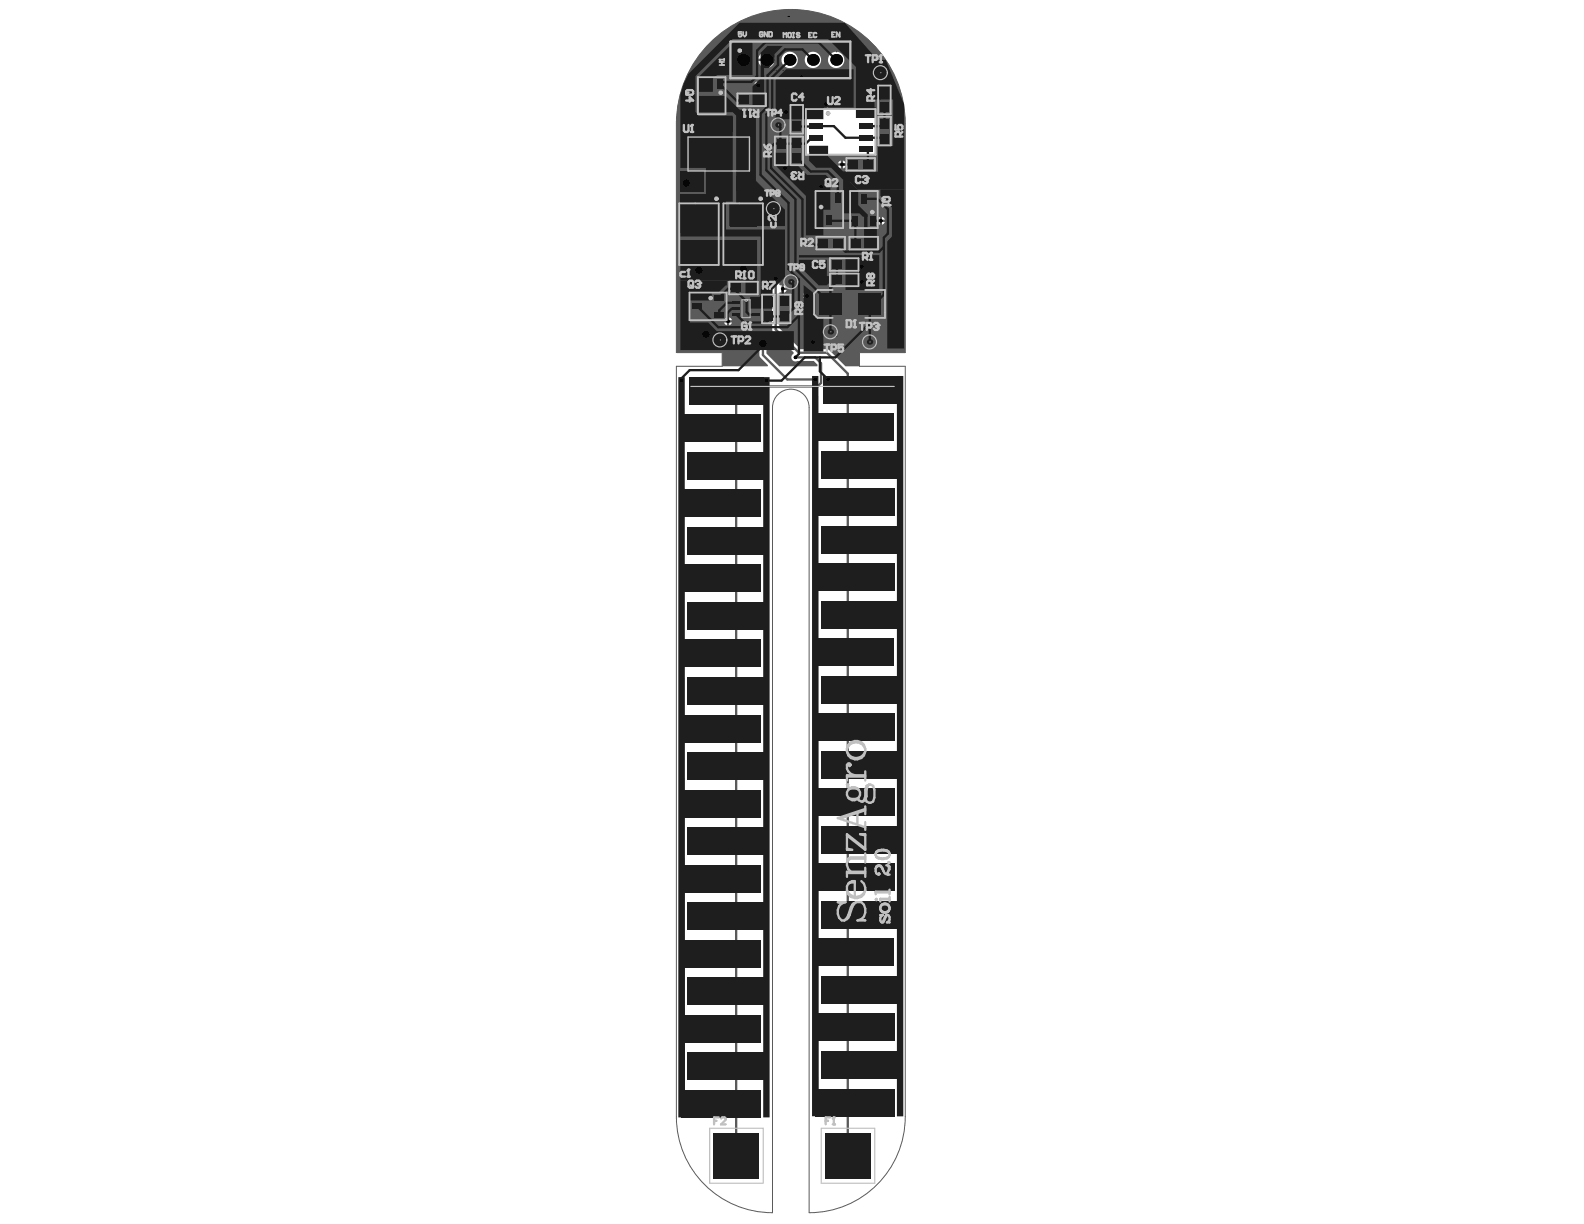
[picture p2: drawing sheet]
<svg xmlns="http://www.w3.org/2000/svg" width="279mm" height="216mm" viewBox="0 0 279 216" stroke-linecap="round" stroke-linejoin="round" font-family="sans-serif">
<g fill="none" stroke="#5a5a5a" stroke-width=".32">
<path d="M123.1 13.6h4.9v6.5h-4.9zM130.1 16.5h5v2.2h-5zM139.4 18.5h2.2v5.1h-2.2zM142.2 19.2h12.3v8.1h-12.3zM154.9 15.1h2.2v5h-2.2zM136.7 24.1h2.2v5h-2.2zM139.4 24.1h2.2v5h-2.2zM143.8 33.7h4.9v6.5h-4.9zM149.3 27.9h5v2.2h-5zM150 33.7h4.8v6.5h-4.8zM154.9 20.6h2.2v5.1h-2.2zM121.6 51.6h6.6v4.9h-6.6z"/>
<path d="M128.6 49.7h5.1v2.2h-5.1zM134.4 52h2.2v5h-2.2zM137.2 52h2.2v5h-2.2zM144 41.8h5v2.2h-5zM146.4 45.6h5v2.2h-5zM146.4 48.3h5v2.2h-5zM146.9 51.2h-2.7l-.6 .6v3.7l.6 .6h2.7M149.8 41.8h5.1v2.2h-5.1zM152.6 51.2h3.5v4.9h-3.5"/>
</g>
<g fill="none" stroke="#5a5a5a" stroke-width=".41">
<path d="M128.8 7.3h21.2v6.5h-21.2z"/>
<circle cx="130.5" cy="8.9" r=".21"/>
</g>
<g fill="none" stroke="#5a5a5a" stroke-width=".4">
<circle cx="127.1" cy="16.4" r=".2"/>
<circle cx="146.1" cy="20" r=".18"/>
<circle cx="144.8" cy="36.5" r=".2"/>
<circle cx="153.8" cy="37.4" r=".2"/>
<circle cx="125.3" cy="52.6" r=".2"/>
</g>
<path d="M121.4 24.2h10.8v6h-10.8zM122.4 30.2v2.9h1.3v-2.9M124.3 24.2v-2.9h5v2.9M126.1 30.2v2.9h1.3v-2.9M129.9 30.2v2.9h1.2v-2.9" fill="none" stroke="#5a5a5a" stroke-width=".25"/>
<g fill="none" stroke="#5a5a5a" stroke-width=".18">
<path d="M125.2 7.6a20.2 20.2 0 0 1 22-4.4 20.2 20.2 0 0 1 12.5 18.6v40.4h-8.1v2.4h8.1v132.4a17 17 0 0 1-17 16.9v-142a3.2 3.2 0 0 0-3.2-3.3 3.2 3.2 0 0 0-3.2 3.3v142a17 17 0 0 1-17-16.9v-132.4h8.1v-2.4h-8.1v-40.4a20.1 20.1 0 0 1 5.9-14.2z"/>
<circle cx="139.5" cy="4.1" r="1.61"/>
</g>
<path d="M139 2.9h.1" fill="none" stroke="#000" stroke-width=".18"/>
<path d="M124.6 8.2a20.2 20.2 0 0 1 22.2-5.2 20.2 20.2 0 0 1 12.9 18.8v40.4h-8.1v2.4h-2.5l-3-3h-4.9l-3.7-3.7v-6.2l.2-.2 .2 .1v-1.3h-.2l-.2-.1v-.7a.72 .72 0 0 0-.7-1.1 .72 .72 0 0 0-.6 1.1v8.9l3.8 3.8-.1 .2a.72 .72 0 0 0-.2 1 .72 .72 0 0 0 1 .3h2.8l.7 .6v.3h-6.8l-2.2-2.2a2.34 2.34 0 0 1 .4-1.6h-2l.3 .6 .1 1.5 1.5 1.5-.1 .2h-8v-2.4h-8.1v-40.4a20 20 0 0 1 5.3-13.6zM135.4 9.1v1.3h1.2a1.39 1.39 0 0 0-1.2-1.3zM134.2 9.5l-.4 .9h1.2v-1.3zM135.4 10.8v1.2a1.39 1.39 0 0 0 1.2-1.2zM133.8 10.8a1.39 1.39 0 0 0 1.2 1.2v-1.2zM146 10.6a1.45 1.45 0 0 0 2.9 0 1.45 1.45 0 0 0-2.9 0zM141.9 10.6a1.45 1.45 0 0 0 2.9 0 1.45 1.45 0 0 0-2.9 0zM137.8 10.6a1.45 1.45 0 0 0 2.9 0 1.45 1.45 0 0 0-2.9 0zM129.6 10.6a1.45 1.45 0 0 0 2.9 0 1.45 1.45 0 0 0-2.9 0zM141.5 12.9v.5h.5l-.1-.3zM140.8 13.1l-.2 .3h.5v-.5zM141.5 13.8v.5l.4-.1 .1-.4zM140.6 13.8l.2 .4 .3 .1v-.5zM134 14.4v.5h.4l-.1-.3zM133.2 14.6l-.1 .3h.4v-.5zM134 15.3v.5l.3-.2 .1-.3zM133.1 15.3l.1 .3 .3 .2v-.5zM145.8 17.7v.4h.5l-.1-.3zM145.1 17.8l-.1 .3h.4v-.4zM145.8 18.6v.4l.4-.1 .1-.3zM145 18.6l.1 .3 .3 .1v-.4zM138.9 19.1v.5h.5l-.2-.3zM138.2 19.3l-.2 .3h.5v-.5zM138.9 20v.5l.3-.2 .2-.3zM138 20l.2 .3 .3 .2v-.5zM142.2 19.4v8h12.3v-8.2zM148.7 28.3v.5h.5l-.2-.3zM148 28.5l-.2 .3h.5v-.5zM138.7 28.9v.5h.5l-.2-.3zM137.9 29.1l-.1 .3h.5v-.5zM148.7 29.2v.5l.3-.2 .2-.3zM147.8 29.2l.2 .3 .3 .2v-.5zM138.7 29.8v.5l.3-.2 .2-.3zM137.8 29.8l.1 .3 .4 .2v-.5zM121.2 31.3v.8h.8a.94 .94 0 0 0-.8-.8zM120.3 31.6l-.3 .5h.8v-.8zM145 32.2v.5h.5l-.2-.3zM144.3 32.4l-.2 .3h.5v-.5zM121.2 32.5v.8a.94 .94 0 0 0 .8-.8zM120 32.5a.94 .94 0 0 0 .8 .8v-.8zM145 33.1v.5l.3-.2 .2-.3zM144.1 33.1l.2 .3 .3 .2v-.5zM155.6 38.3v.4h.5l-.2-.3zM154.9 38.4l-.2 .3h.5v-.4zM155.6 39.1v.5l.3-.1 .2-.4zM154.7 39.1l.2 .4 .3 .1v-.5zM152.2 46.4v.4h.5l-.2-.3zM151.5 46.5l-.2 .3h.5v-.4zM131.3 46.5v.8h.8a.94 .94 0 0 0-.8-.8zM130.3 46.7l-.2 .6h.8v-.8zM123.5 46.7v.8h.8a.94 .94 0 0 0-.8-.8zM122.6 46.9l-.3 .6h.8v-.8zM152.2 47.3v.4l.3-.1 .2-.3zM151.3 47.3l.2 .3 .3 .1v-.4zM131.3 47.7v.8a.94 .94 0 0 0 .8-.8zM130.1 47.7a.94 .94 0 0 0 .8 .8v-.8zM123.5 47.9v.8a.94 .94 0 0 0 .8-.8zM122.3 47.9a.94 .94 0 0 0 .8 .8v-.8zM152.2 49v.5h.5l-.2-.3zM151.5 49.2l-.2 .3h.5v-.5zM152.2 49.9v.5l.3-.2 .2-.3zM151.3 49.9l.2 .3 .3 .2v-.5zM138.3 50.3v.4h.4l-.1-.3zM138.3 51.2v.4l.3-.1 .1-.3zM142.6 51.5v.5h.5l-.2-.3zM141.8 51.7l-.1 .3h.5v-.5zM142.6 52.4v.5l.3-.2 .2-.3zM141.7 52.4l.1 .3 .4 .2v-.5zM128.6 56v.5h.5l-.2-.3zM127.9 56.2l-.2 .3h.5v-.5zM128.6 56.9v.5l.3-.2 .2-.3zM127.7 56.9l.2 .3 .3 .2v-.5zM124.7 57.9v.8h.8a.94 .94 0 0 0-.8-.8zM123.8 58.2l-.3 .5h.8v-.8zM124.7 59.1v.8a.94 .94 0 0 0 .8-.8zM123.5 59.1a.94 .94 0 0 0 .8 .8v-.8zM143.6 59.7v.5h.5l-.2-.3zM142.9 59.9l-.2 .3h.5v-.5zM134.8 59.6v.8h.8a.94 .94 0 0 0-.8-.8zM133.8 59.8l-.2 .6h.8v-.8zM143.6 60.6v.5l.3-.2 .2-.3zM142.7 60.6l.2 .3 .3 .2v-.5z" fill="#5a5a5a"/>
<path d="M139 2.9h.1" fill="none" stroke="#000" stroke-width=".18"/>
<path d="M136.8 49.1v9l4.1 4.1h4.9l3.7 3.7v138M134.6 60.6v2l4.3 4.3h4.9M140.3 63h3.5l1 1.1v3.4l-.6 .7h-11.5l-2.8 2.8v132.7" fill="none" stroke="#5a5a5a" stroke-width=".41"/>
<g fill="#000">
<circle cx="131.1" cy="10.6" r="1.02"/>
<circle cx="133.7" cy="15.1" r=".31"/>
<circle cx="135.2" cy="10.6" r="1.02"/>
<circle cx="138.7" cy="19.8" r=".31"/>
<circle cx="139.3" cy="10.6" r="1.02"/>
<circle cx="141.3" cy="13.6" r=".31"/>
<circle cx="143.4" cy="10.6" r="1.02"/>
<circle cx="145.6" cy="18.4" r=".31"/>
<circle cx="147.5" cy="10.6" r="1.02"/>
<circle cx="121" cy="32.3" r=".62"/>
<circle cx="138.5" cy="29.6" r=".31"/>
<circle cx="144.8" cy="32.9" r=".31"/>
<circle cx="148.5" cy="29" r=".31"/>
<circle cx="155.4" cy="38.9" r=".31"/>
<circle cx="123.3" cy="47.7" r=".62"/>
<circle cx="124.5" cy="58.9" r=".62"/>
<circle cx="128.4" cy="56.7" r=".31"/>
<circle cx="131.1" cy="47.5" r=".62"/>
<circle cx="136.8" cy="49.1" r=".31"/>
<circle cx="138.1" cy="50.9" r=".31"/>
<circle cx="142.4" cy="52.2" r=".31"/>
<circle cx="152" cy="49.7" r=".31"/>
<circle cx="152" cy="47.1" r=".31"/>
<circle cx="120.2" cy="67.1" r=".31"/>
<circle cx="134.6" cy="60.6" r=".62"/>
<circle cx="135.2" cy="67.1" r=".31"/>
<circle cx="140.3" cy="63" r=".31"/>
<circle cx="143.4" cy="60.4" r=".31"/>
<circle cx="143.8" cy="66.9" r=".31"/>
<circle cx="146.1" cy="66.9" r=".31"/>
<circle cx="129.9" cy="203.7" r=".31"/>
<circle cx="149.5" cy="203.9" r=".31"/>
</g>
<g fill="#1e1e1e">
<path d="M134.6 66.5h1.1v130.6h-1.1z"/>
<path d="M158.2 66.3h1.1v130.6h-1.1z"/>
<path d="M120 30.2h4.1v3.7h-4.1z"/>
<path d="M134.2 9.3l1.2-1.2h2.7l-1.5 1.4v1.5l-1 1h-.8v1.8h-.6z"/>
<path d="M140.9 45.8h4.9v2.9h.5v1.2l-.5 .4h-1.4l-3.5-3.5z"/>
<path d="M132.7 15.3l2.1-2.1v5.4h-2.1z"/>
<path d="M142.7 25.7h3.4v1.9l2.6 2.7h1.3v1.8h-.9l-2.5-2.5h-2.7l-1.2-1.2z"/>
<path d="M141.7 50.3l2.1 1.6v4.2h1.4v5.9h-3.5z"/>
<path d="M152.4 37.8h.6v2.5h1.7v3.5h-2.3z"/>
<path d="M154.9 25.7h3.7v4.7h-3.7z"/>
<path d="M155.3 33.5l4.2-.1v28.1h-3v-19l.8-.8v-5.1l-2-2.1z"/>
<path d="M119.7 66.5h1.1v130.6h-1.1z"/>
<path d="M129.9 19.4h3.4v12.5l5.2 5.1v2.9h-9.9v-3.9h1.3z"/>
<path d="M143.2 66.3h1.2v130.6h-1.2z"/>
<path d="M121.2 49.5h7v.8h-.2l-1.2 1.3h-1.3v1.4h-4.1v-3.3z"/>
<path d="M120 42.3h13.5v9.7h-2v-2.5h-11.5z"/>
<path d="M120 34.3h8v6.8h-8z"/>
<path d="M123.3 16.9h4.7l2.7 2.7v.8h-.8l-.7-.6h-5.9z"/>
<path d="M148.7 31.7h.8l1.9 1.9v2.6l1.6 1.6v.4h-.8l-.6-.6h-2.9z"/>
<path d="M120 40.5h18.5v8.4l-2.2 2.2v3.3h-4v-2h1.7l.2-.2v-10.5h-14.2z"/>
<path d="M120 49.5h1.7v7.4h3.2l1.5 1.5h13.6v3.1l.2 .2h-20.2z"/>
<path d="M123.3 13.5l6.2-6.2h3.2v5.9h-6.2l-.7 .6v2.4h-2.5z"/>
<path d="M123.2 20.4h6v15.2h-4.7v-6.1h-1.5z"/>
<path d="M154.2 10.6h2l3.3 7.8v15h-8.2l-2.9-2.8 .3-.3h8.8v-12.7h-3.3z"/>
<path d="M140.9 45h14.2v6.2h-6v-5.8h-8.2z"/>
<path d="M136.6 27h2.1v2.2h2l1.7 1.7h3.2l.9 .8v5.3h-1.3v4.5h-3v-7l-5.6-5.5z"/>
<path d="M136.8 14l1.9-1.8h11.9v6.8h-5.4v2h-8.4z"/>
<path d="M121.4 13l9-9h18.6l5.3 5.9v10.9h-3.3v-9l-4.9-4.9h-16.9l-6.5 6.5v6.3l2 2.6v7.3h-4.7v-12.9l.6-1.9z"/>
</g>
<path d="M139 2.9h.1" fill="none" stroke="#000" stroke-width=".18"/>
<path d="M136.6 25.3l-.6 .6M126.9 54.7v.9M128.2 53.4h1.7M128.4 50.9h1.5v.5M129.9 55.5h.1M129.9 54.5h-.8l-.8 .7M131.7 53.2v1.8l.5 .5h1.2M120.2 66.7v.4M134.6 60.6v.4" fill="none" stroke="#1e1e1e" stroke-width=".41"/>
<path d="M123 32.1l-.1 .2M131.1 44l.2 .2-.2 .2" fill="none" stroke="#1e1e1e" stroke-width="1"/>
<circle cx="138.5" cy="55.8" r=".2" fill="#1e1e1e"/>
<g fill="none" stroke="#1e1e1e" stroke-width=".41">
<path d="M127 14.8h.1M138.7 19.8h1.8M139.7 10.2l-3.5 3.4v5.6l-1 1v9.8l5.1 5.2v12.2l6.2 6.2M143.3 10.6h.1l-1.9-1.9h-3l-1.3 1.2v1.6l-1.8 1.8v5.5l-1.2 1.2v10.9l4.9 4.9v11.7l1.8 1.8v13.1l-.6 .6M145.6 18.4l-1.7 1.8M147.5 10.6l-3.1-3.1h-9.4l-1.5 1.4v4.5l-1 1.1h-5l-.5 .4 2.9 2.8h1.4M155.3 12.8v4.5M156 18.9v2.9l-.4 .4h-2.9M136 25.9v3.7l5.5 5.6v7.3l.7 .7h2.9l.2-.2M136.6 25.3h1M137.2 22l.4 .5v2.8M140.5 22.3l6.6-.1 2 2.1h6.8"/>
<path d="M140.5 27.8l2.5 2.4h3.1l1.7 1.8v3.1M143.9 24.3h-.7l-1.1 1h-3.6M144.8 32.9l-.1 .1v2.1M146.3 38.9h4.6v3.8M148.5 29h2M152.4 35.1h2.4l1.8 1.8v4.3l-.7 .7v10.1l-1.6 1.6M152.7 26.3l.4 .4v2.1M153.9 38.9h1.5M123 54l3.7 3.7h12.2l2-2M128.2 53.4l-1.3 1.3M128.3 55.2v1.4M128.4 50.9l-1.5 1.6"/>
<path d="M129.9 51.4l1.8 1.8M138.1 50.9v2l.4 .4M138.5 53.3l-.1 .1M139.5 49.7l.4 .4v4.3l-1.4 1.4h-2.3l-1 1.1h-3.9l-1.4-1.4M147.6 47.1v2.5l-1.1 1.2v7.7M147.8 43.1l1.3 1.3h6l.8-.8M153.4 57l-6 6h-5.4l-4.1 4.1h-2.7M153.4 53.6v6.8M134.6 61l-4.3 4.3h-8.6l-1.5 1.4M144.6 63v2.5l1.5 1.4"/>
</g>
<path d="M121 32.3h1.9M126.8 32.3v2.7M123.3 44v3.7M131.1 44.4v3.1" fill="none" stroke="#1e1e1e" stroke-width="1"/>
<g fill="#1e1e1e">
<path d="M121.2 185.6h14v4.9h-14z" fill-rule="evenodd"/>
<path d="M120.2 192.3h14v4.8h-14z" fill-rule="evenodd"/>
<path d="M120.2 179h14v4.9h-14z" fill-rule="evenodd"/>
<path d="M120.4 165.8h13.8v4.8h-13.8z" fill-rule="evenodd"/>
<path d="M120.2 152.5h14v4.9h-14z" fill-rule="evenodd"/>
<path d="M120 139.3h14.2v4.9h-14.2z" fill-rule="evenodd"/>
<path d="M120.2 126.1h14v4.8h-14z" fill-rule="evenodd"/>
<path d="M120.4 112.8h13.8v4.9h-13.8z" fill-rule="evenodd"/>
<path d="M120.2 99.6h14v4.9h-14z" fill-rule="evenodd"/>
<path d="M120.2 86.4h14v4.8h-14z" fill-rule="evenodd"/>
<path d="M120.4 73.1h13.8v4.9h-13.8z" fill-rule="evenodd"/>
<path d="M121.2 132.7h13.8v4.8h-13.8z" fill-rule="evenodd"/>
<path d="M121.2 145.9h13.8v4.9h-13.8z" fill-rule="evenodd"/>
<path d="M121.2 159.2h13.8v4.8h-13.8z" fill-rule="evenodd"/>
<path d="M121.2 172.4h14.2v4.8h-14.2z" fill-rule="evenodd"/>
<path d="M121.2 79.8h13.8v4.8h-13.8z" fill-rule="evenodd"/>
<path d="M121.2 93h13.8v4.8h-13.8z" fill-rule="evenodd"/>
<path d="M121.2 119.5h14v4.8h-14z" fill-rule="evenodd"/>
<path d="M121.2 106.2h14v4.9h-14z" fill-rule="evenodd"/>
<path d="M121.7 66.5h13.1v4.9h-13.1z" fill-rule="evenodd"/>
<path d="M145.2 66.3h13.2v4.9h-13.2z" fill-rule="evenodd"/>
<path d="M143.8 192h13.9v4.9h-13.9z" fill-rule="evenodd"/>
<path d="M143.8 178.8h13.9v4.9h-13.9z" fill-rule="evenodd"/>
<path d="M144 165.6h13.7v4.8h-13.7z" fill-rule="evenodd"/>
<path d="M143.8 152.3h13.9v4.9h-13.9z" fill-rule="evenodd"/>
<path d="M143.6 139.1h14.1v4.9h-14.1z" fill-rule="evenodd"/>
<path d="M143.8 125.9h13.9v4.8h-13.9z" fill-rule="evenodd"/>
<path d="M144 112.6h13.7v4.9h-13.7z" fill-rule="evenodd"/>
<path d="M143.8 99.4h13.9v4.8h-13.9z" fill-rule="evenodd"/>
<path d="M143.8 86.2h13.9v4.8h-13.9z" fill-rule="evenodd"/>
<path d="M144 72.9h13.7v4.9h-13.7z" fill-rule="evenodd"/>
<path d="M144.8 185.4h14v4.9h-14z" fill-rule="evenodd"/>
<path d="M144.8 172.2h14.2v4.8h-14.2z" fill-rule="evenodd"/>
<path d="M144.8 159h13.8v4.8h-13.8z" fill-rule="evenodd"/>
<path d="M144.8 145.7h13.8v4.9h-13.8z" fill-rule="evenodd"/>
<path d="M144.8 132.5h13.8v4.8h-13.8z" fill-rule="evenodd"/>
<path d="M144.8 106h14v4.9h-14z" fill-rule="evenodd"/>
<path d="M144.8 119.3h14v4.8h-14z" fill-rule="evenodd"/>
<path d="M144.8 92.8h13.8v4.8h-13.8z" fill-rule="evenodd"/>
<path d="M144.8 79.6h13.8v4.8h-13.8z" fill-rule="evenodd"/>
</g>
<g fill="#000">
<circle cx="131.1" cy="10.6" r="1.02"/>
<circle cx="133.7" cy="15.1" r=".31"/>
<circle cx="135.2" cy="10.6" r="1.02"/>
<circle cx="138.7" cy="19.8" r=".31"/>
<circle cx="139.3" cy="10.6" r="1.02"/>
<circle cx="141.3" cy="13.6" r=".31"/>
<circle cx="143.4" cy="10.6" r="1.02"/>
<circle cx="145.6" cy="18.4" r=".31"/>
<circle cx="147.5" cy="10.6" r="1.02"/>
<circle cx="121" cy="32.3" r=".62"/>
<circle cx="138.5" cy="29.6" r=".31"/>
<circle cx="144.8" cy="32.9" r=".31"/>
<circle cx="148.5" cy="29" r=".31"/>
<circle cx="155.4" cy="38.9" r=".31"/>
<circle cx="123.3" cy="47.7" r=".62"/>
<circle cx="124.5" cy="58.9" r=".62"/>
<circle cx="128.4" cy="56.7" r=".31"/>
<circle cx="131.1" cy="47.5" r=".62"/>
<circle cx="136.8" cy="49.1" r=".31"/>
<circle cx="138.1" cy="50.9" r=".31"/>
<circle cx="142.4" cy="52.2" r=".31"/>
<circle cx="152" cy="49.7" r=".31"/>
<circle cx="152" cy="47.1" r=".31"/>
<circle cx="120.2" cy="67.1" r=".31"/>
<circle cx="134.6" cy="60.6" r=".62"/>
<circle cx="135.2" cy="67.1" r=".31"/>
<circle cx="140.3" cy="63" r=".31"/>
<circle cx="143.4" cy="60.4" r=".31"/>
<circle cx="143.8" cy="66.9" r=".31"/>
<circle cx="146.1" cy="66.9" r=".31"/>
<circle cx="129.9" cy="203.7" r=".31"/>
<circle cx="149.5" cy="203.9" r=".31"/>
</g>
<g fill="#1e1e1e">
<path d="M125 18h1v1.6h-1z" fill-rule="evenodd"/>
<path d="M131.6 50.1h1.7v1.4h-1.7z" fill-rule="evenodd"/>
<path d="M144.2 34.2h1v1.6h-1z" fill-rule="evenodd"/>
<path d="M147.3 34.2h1v1.6h-1z" fill-rule="evenodd"/>
<path d="M151.9 34.3h1v1.6h-1z" fill-rule="evenodd"/>
<path d="M122.4 31h1.3v2.6h-1.3z" fill-rule="evenodd"/>
<path d="M134.8 55h1.5v1.6h-1.5z" fill-rule="evenodd"/>
<path d="M134.8 52.4h1.5v1.6h-1.5z" fill-rule="evenodd"/>
<path d="M137.6 55h1.4v1.6h-1.4z" fill-rule="evenodd"/>
<path d="M137.6 52.4h1.4v1.6h-1.4z" fill-rule="evenodd"/>
<path d="M144.4 42.1h1.7v1.5h-1.7z" fill-rule="evenodd"/>
<path d="M150.4 38.1h1v1.7h-1z" fill-rule="evenodd"/>
<path d="M122.2 53.5h1.6v1h-1.6z" fill-rule="evenodd"/>
<path d="M123.5 14.1h1v1.6h-1z" fill-rule="evenodd"/>
<path d="M132.7 55.2h1.4v.6h-1.4z" fill-rule="evenodd"/>
<path d="M132.7 53.1h1.4v.6h-1.4z" fill-rule="evenodd"/>
<path d="M129.2 55.2h1.3v.6h-1.3z" fill-rule="evenodd"/>
<path d="M129.2 54.2h1.3v.5h-1.3z" fill-rule="evenodd"/>
<path d="M129.2 53.1h1.3v.6h-1.3z" fill-rule="evenodd"/>
<path d="M129.1 50.1h1.6v1.4h-1.6z" fill-rule="evenodd"/>
<path d="M126.6 14.1h.9v1.6h-.9z" fill-rule="evenodd"/>
<path d="M139.8 27.1h1.4v1.6h-1.4z" fill-rule="evenodd"/>
<path d="M142.7 23.8h2.4v1h-2.4z" fill-rule="evenodd"/>
<path d="M139.8 24.5h1.4v1.6h-1.4z" fill-rule="evenodd"/>
<path d="M142.7 21.8h2.4v.9h-2.4z" fill-rule="evenodd"/>
<path d="M155.3 23.6h1.5v1.6h-1.5z" fill-rule="evenodd"/>
<path d="M155.3 21.1h1.5v1.6h-1.5z" fill-rule="evenodd"/>
<path d="M155.3 18.1h1.4v1.6h-1.4z" fill-rule="evenodd"/>
<path d="M125.8 199.8h8.1v8.1h-8.1z" fill-rule="evenodd"/>
<path d="M126.1 55.1h1.6v.9h-1.6z" fill-rule="evenodd"/>
<path d="M126.1 52h1.6v1h-1.6z" fill-rule="evenodd"/>
<path d="M128.8 42.4h4.6v3.1h-4.6z" fill-rule="evenodd"/>
<path d="M128.8 36.9h4.6v3.1h-4.6z" fill-rule="evenodd"/>
<path d="M126.1 31h1.4v2.6h-1.4z" fill-rule="evenodd"/>
<path d="M129.8 31h1.4v2.6h-1.4z" fill-rule="evenodd"/>
<path d="M130.5 16.9h1.6v1.4h-1.6z" fill-rule="evenodd"/>
<path d="M133.1 16.9h1.6v1.4h-1.6z" fill-rule="evenodd"/>
<path d="M146.8 45.9h1.6v1.5h-1.6z" fill-rule="evenodd"/>
<path d="M149.4 45.9h1.6v1.5h-1.6z" fill-rule="evenodd"/>
<path d="M146.8 48.6h1.6v1.5h-1.6z" fill-rule="evenodd"/>
<path d="M149.4 48.6h1.6v1.5h-1.6z" fill-rule="evenodd"/>
<path d="M147 42.1h1.6v1.5h-1.6z" fill-rule="evenodd"/>
<path d="M145.8 38.1h.9v1.6h-.9z" fill-rule="evenodd"/>
<path d="M142.7 19.7h2.4v1h-2.4z" fill-rule="evenodd"/>
<path d="M142.7 25.9h2.4v.9h-2.4z" fill-rule="evenodd"/>
<path d="M139.8 21.5h1.4v1.6h-1.4z" fill-rule="evenodd"/>
<path d="M139.8 18.9h1.4v1.6h-1.4z" fill-rule="evenodd"/>
<path d="M152.8 42.2h1.6v1.4h-1.6z" fill-rule="evenodd"/>
<path d="M153.5 38.1h.9v1.7h-.9z" fill-rule="evenodd"/>
<path d="M155.3 15.5h1.4v1.6h-1.4z" fill-rule="evenodd"/>
<path d="M149.7 28.3h1.6v1.4h-1.6z" fill-rule="evenodd"/>
<path d="M144.5 51.8h4v3.7h-4z" fill-rule="evenodd"/>
<path d="M152.3 28.3h1.6v1.4h-1.6z" fill-rule="evenodd"/>
<path d="M137.1 27.1h1.4v1.6h-1.4z" fill-rule="evenodd"/>
<path d="M137.1 24.5h1.4v1.6h-1.4z" fill-rule="evenodd"/>
<path d="M151.5 23.8h2.4v1h-2.4z" fill-rule="evenodd"/>
<path d="M151.5 21.8h2.4v.9h-2.4z" fill-rule="evenodd"/>
<path d="M121 42.4h4.6v3.1h-4.6z" fill-rule="evenodd"/>
<path d="M121 36.9h4.6v3.1h-4.6z" fill-rule="evenodd"/>
<path d="M124.3 20.7h5v2.6h-5z" fill-rule="evenodd"/>
<path d="M145.5 199.8h8.1v8.1h-8.1z" fill-rule="evenodd"/>
<path d="M150.2 42.2h1.6v1.4h-1.6z" fill-rule="evenodd"/>
<path d="M151.5 19.7h2.4v1h-2.4z" fill-rule="evenodd"/>
<path d="M151.5 25.9h2.4v.9h-2.4z" fill-rule="evenodd"/>
<path d="M151.4 51.8h4v3.7h-4z" fill-rule="evenodd"/>
</g>
<g fill="#1e1e1e">
<circle cx="139.5" cy="49.7" r=".48"/>
<circle cx="155.3" cy="12.8" r=".48"/>
<circle cx="137.2" cy="22" r=".48"/>
<circle cx="146.5" cy="58.5" r=".48"/>
<circle cx="153.4" cy="60.3" r=".48"/>
<circle cx="127" cy="60" r=".48"/>
<circle cx="136.4" cy="36.8" r=".48"/>
</g>
<path d="M139 2.9h.1" fill="none" stroke="#000" stroke-width=".18"/>
<g fill="none" stroke="#c0c0c0" stroke-width=".32">
<path d="M123.1 13.6h4.9v6.5h-4.9zM130.1 16.5h5v2.2h-5zM139.4 18.5h2.2v5.1h-2.2zM142.2 19.2h12.3v8.1h-12.3zM154.9 15.1h2.2v5h-2.2zM119.8 35.9h7v10.8h-7zM127.6 35.9h7v10.8h-7zM136.7 24.1h2.2v5h-2.2zM139.4 24.1h2.2v5h-2.2zM143.8 33.7h4.9v6.5h-4.9zM149.3 27.9h5v2.2h-5zM150 33.7h4.8v6.5h-4.8z"/>
<path d="M154.9 20.6h2.2v5.1h-2.2zM121.6 51.6h6.6v4.9h-6.6zM128.6 49.7h5.1v2.2h-5.1zM134.4 52h2.2v5h-2.2zM137.2 52h2.2v5h-2.2zM144 41.8h5v2.2h-5zM146.4 45.6h5v2.2h-5zM146.4 48.3h5v2.2h-5zM146.9 51.2h-2.7l-.6 .6v3.7l.6 .6h2.7M149.8 41.8h5.1v2.2h-5.1zM152.6 51.2h3.5v4.9h-3.5"/>
</g>
<path d="M130.9 52.9h1.4v3.1h-1.4z" fill="none" stroke="#c0c0c0" stroke-width=".18"/>
<path d="M121.9 68.2h35.8M125.2 199h9.4v9.7h-9.4zM144.9 199h9.4v9.7h-9.4z" fill="none" stroke="#c0c0c0" stroke-width=".2"/>
<path d="M128.8 7.3h21.2v6.5h-21.2zM131.7 57.1l-.2-.2h-.4l-.2 .2v.8l.2 .2h.4l.2-.2v-.4h-.4M132.1 58.1h.4M132.3 56.9v1.2" fill="none" stroke="#c0c0c0" stroke-width=".41"/>
<path d="M121.4 24.2h10.8v6h-10.8z" fill="none" stroke="#c0c0c0" stroke-width=".25"/>
<circle cx="132.3" cy="56.9" r=".2" fill="#c0c0c0"/>
<path d="M151.8 31.3l-.2-.2h-.4l-.2 .2v.8l.2 .2h.4l.2-.2M152.2 31.3l.2-.2h.4l.2 .2v.2M132.3 56.9l-.2 .2" fill="none" stroke="#c0c0c0" stroke-width=".41"/>
<circle cx="153" cy="31.5" r=".2" fill="#c0c0c0"/>
<path d="M152.6 31.7h.2M152.8 31.7l.2 .2v.2l-.2 .2h-.4l-.2-.2M153 31.5l-.2 .2M121.4 49.7l.3-.2h.4l.2 .2v.8l-.2 .2h-.4l-.3-.2zM121.9 50.3l.4 .4M122.7 49.7l.2-.2h.4l.2 .2v.2" fill="none" stroke="#c0c0c0" stroke-width=".41"/>
<circle cx="123.5" cy="49.9" r=".2" fill="#c0c0c0"/>
<g fill="none" stroke="#c0c0c0" stroke-width=".41">
<path d="M121 16.1l.2-.2h.9l.2 .2v.4l-.2 .2h-.9l-.2-.2zM121 17.7h1.3l-.6-.6v.8M121.4 16.3l-.4 .4M134.8 25.5l.6 .8M135.4 25.7l.2-.2h.2l.2 .2v.4l-.2 .2h-.4zM135.6 27.6v-.6l-.2-.2h-.4l-.2 .2v.6h1.2M136 26.8l-.4 .4M157.9 22v.9h.7l-.2-.4v-.3l.2-.2h.4l.2 .2v.5l-.2 .2M158.8 24.1v-.6l-.2-.2h-.4l-.3 .2v.6h1.3M159.2 23.3l-.4 .4M120.8 48h-.6l-.2 .2v.4l.2 .2h.6M121.2 48.8h.4"/>
<path d="M121.4 47.6v1.2M123.1 50.1h.2M123.3 50.1l.2 .2v.2l-.2 .2h-.4l-.2-.2M123.5 49.9l-.2 .2M134.6 50.5h.6l.2-.2v-.4l-.2-.2h-.6v1.2M135 50.5l.4 .4M135.8 49.7h.8v.2l-.8 .8v.2"/>
</g>
<circle cx="121.4" cy="47.6" r=".2" fill="#c0c0c0"/>
<path d="M121.4 47.6l-.2 .2M129.9 48.7h.6l.2-.2v-.4l-.2-.2h-.6v1.2M130.3 48.7l.4 .4M131.1 49.1h.4M131.3 47.9v1.2" fill="none" stroke="#c0c0c0" stroke-width=".41"/>
<circle cx="131.3" cy="47.9" r=".2" fill="#c0c0c0"/>
<g fill="none" stroke="#c0c0c0" stroke-width=".41">
<path d="M135 33.6h.6M135.3 33.6v.9M135.9 34.2h.5l.2-.1v-.3l-.2-.2h-.5v.9M137 34.1l-.1-.2 .1-.3h.3l.2 .2-.2 .3M137 34.1l-.1 .1 .1 .3h.3l.2-.1-.2-.3M137 34.1h.3M131.3 47.9l-.2 .2M132.1 48.1l.2-.2h.4l.2 .2v.8l-.2 .2h-.4l-.2-.2zM149.3 56.5h.7l.2 .2v.8l-.2 .2h-.7zM150.6 57.7h.4M150.8 56.5v1.2M145.4 60.8h.9"/>
<path d="M145.8 60.8v1.2M146.7 61.6h.6l.2-.2v-.4l-.2-.2h-.6v1.2M148.7 60.8h-.8v.6l.4-.2h.2l.2 .2v.4l-.2 .2h-.4l-.2-.2"/>
</g>
<path d="M130.8 5.6h-.5v.4l.2-.1 .3 .1-.1 .5-.4-.2M131.1 5.6v.6l.3 .3 .2-.3v-.6M134.5 5.8l-.1-.2-.4 .2v.5l.1 .2 .4-.2v-.3h-.2M135.4 5.6v.9l-.6-.9v.9M135.6 5.6h.4l.2 .2v.5l-.2 .2h-.4z" fill="none" stroke="#c0c0c0" stroke-width=".31"/>
<circle cx="150.8" cy="56.5" r=".2" fill="#c0c0c0"/>
<path d="M139.7 31.2v.2l.2 .2h.4l.2-.2M140.9 30.4l.4 .4M141.7 30.4v1.2h-.6l-.2-.2v-.4l.2-.2h.6M139.1 46.6h.7M139.4 46.6v1.1M140.1 47.3h.5l.2-.1v-.4l-.2-.2h-.5v1.1M140.9 53.3v.7l-.2 .2h-.2l-.2-.2v-.5l.2-.2h.8l.2 .2v.5l-.2 .2M141.1 55.4v-.6l-.2-.2h-.4l-.2 .2v.6h1.2M141.5 54.6l-.4 .4M141.8 47.2h-.5l-.2-.2 .2-.4h.3l.2 .2v.7l-.2 .2h-.3l-.2-.2M150.8 56.5l-.2 .2" fill="none" stroke="#c0c0c0" stroke-width=".41"/>
<circle cx="139.7" cy="31.2" r=".2" fill="#c0c0c0"/>
<path d="M146.1 17.1v1l.2 .3h.4l.2-.3v-1M147.3 17.3l.2-.2h.4l.2 .2v.2l-.8 .9h.8M139.9 31l-.2 .2M139.9 31h.2M140.5 30.6l-.2-.2h-.4l-.2 .2v.2l.2 .2M152.2 45.4h.6l.2-.2v-.4l-.2-.2h-.6v1.2M152.6 45.4l.4 .4M153.4 45.8h.4M153.6 44.6v1.2" fill="none" stroke="#c0c0c0" stroke-width=".41"/>
<path d="M146.8 6.1h.2M147.3 5.7h-.5v.8h.5M148.1 5.7v.8l-.5-.8v.8" fill="none" stroke="#c0c0c0" stroke-width=".31"/>
<circle cx="153.6" cy="44.6" r=".2" fill="#c0c0c0"/>
<path d="M120.6 22v1.1l.2 .2h.4l.2-.2v-1.1M121.9 23.3h.4M122.1 22v1.3M153.6 44.6l-.2 .2" fill="none" stroke="#c0c0c0" stroke-width=".41"/>
<circle cx="122.1" cy="22" r=".2" fill="#c0c0c0"/>
<g fill="none" stroke="#c0c0c0" stroke-width=".41">
<path d="M132.1 19.4h.4M132.3 19.4v1.2M132.9 19.4l.4 .4M133.7 19.4v1.2h-.6l-.2-.2v-.4l.2-.2h.6M135.2 19.4h.7M135.5 19.4v1M137.9 19.9h-.7l.5-.5v1M122.1 22l-.2 .2M136 39.3v.6l.2 .2h.4l.2-.2v-.6M136.2 20.1h.5l.2-.2v-.4l-.2-.1h-.5v1M136.8 38v.9l-.8-.9h-.2l-.2 .2v.4l.2 .3M129 59.3h.9"/>
<path d="M129.4 59.3v1.3M131.5 59.6l.2-.3h.4l.2 .3v.2l-.8 .8h.8M130.3 60.2h.6l.2-.2v-.4l-.2-.3h-.6v1.3M126 197.7h.4M126.8 197.1h-.8v1.2M127.2 197.3l.2-.2h.4l.2 .2v.2l-.8 .8h.8"/>
</g>
<circle cx="132.3" cy="20.6" r=".2" fill="#c0c0c0"/>
<path d="M131.1 19.4h.4M131.3 19.4v1.2M132.5 20.4l-.2 .2" fill="none" stroke="#c0c0c0" stroke-width=".41"/>
<circle cx="131.3" cy="20.6" r=".2" fill="#c0c0c0"/>
<path d="M131.5 20.4l-.2 .2" fill="none" stroke="#c0c0c0" stroke-width=".41"/>
<path d="M126.9 11.5h.8M126.9 10.9h.8M126.9 10.5h.8M127.3 10.9v.6M127.7 10.4v.3" fill="none" stroke="#c0c0c0" stroke-width=".31"/>
<circle cx="126.9" cy="10.5" r=".15" fill="#c0c0c0"/>
<path d="M126.9 10.5l.2 .2" fill="none" stroke="#c0c0c0" stroke-width=".31"/>
<path d="M145.6 197.7h.5M146.5 197.1h-.9v1.2M146.9 198.3h.4M147.1 197.1v1.2" fill="none" stroke="#c0c0c0" stroke-width=".41"/>
<circle cx="147.1" cy="197.1" r=".2" fill="#c0c0c0"/>
<g fill="none" stroke="#c0c0c0" stroke-width=".41">
<path d="M140.5 16.7l-.2-.2h-.4l-.2 .2v.8l.2 .2h.4l.2-.2M141.7 17.1h-.8l.6-.6v1.2M145.6 31.8l.2-.2h.5l.2 .2v.8l-.2 .2h-.5l-.2-.2zM146.1 32.4l.4 .4M146.9 31.8l.2-.2h.4l.2 .2v.2l-.8 .8h.8M155.7 35l.2-.2h.8l.2 .2v.4l-.2 .2h-.8l-.2-.2zM155.7 36v.4M155.7 36.2h1.2M156.1 35.2l-.4 .4M141.3 43h.7l.2-.3v-.4l-.2-.2h-.7v1.3M141.7 43l.5 .4M142.6 42.3l.2-.2h.4l.2 .2v.2l-.8 .9h.8"/>
<path d="M144.2 46.2l-.2-.2h-.4l-.2 .2v.9l.2 .2h.4l.2-.2M145.4 46h-.8v.6l.6-.2 .2 .2v.5l-.2 .2h-.4l-.2-.2M153.6 48.5l-.2-.2h-.2l-.3 .2v.4l.3 .2h.2l.2-.2M153.6 48.5l.2-.2h.2l.2 .2v.4l-.2 .2h-.2l-.2-.2M153.6 48.5v.4M153.8 50.3v-.6l-.2-.2h-.4l-.3 .2v.6h1.3M154.2 49.5l-.4 .4M147.1 197.1l-.2 .2"/>
</g>
<path d="M142.7 6.2h.3M143.2 5.8h-.5v.8h.5M144 5.9l-.1-.1-.4 .1v.6l.1 .1 .4-.1" fill="none" stroke="#c0c0c0" stroke-width=".31"/>
<circle cx="156.9" cy="36.2" r=".2" fill="#c0c0c0"/>
<path d="M152.7 9.7h.8M153.1 9.7v1.3M153.6 15.7v.8l-.6-.6h1.2M153.8 17.8v-.7l-.2-.2h-.4l-.2 .2v.7h1.2M153.9 10.6h.7l.2-.2v-.5l-.2-.2h-.7v1.3M154.2 16.9l-.4 .4M155.2 11h.4M155.4 9.7v1.3M156.7 36l.2 .2" fill="none" stroke="#c0c0c0" stroke-width=".41"/>
<circle cx="155.4" cy="9.7" r=".2" fill="#c0c0c0"/>
<g fill="none" stroke="#c0c0c0" stroke-width=".41">
<path d="M155.4 9.7l-.2 .2M151.7 57h.8M152.1 57v1.2M152.9 57.8h.6l.2-.2v-.4l-.2-.2h-.6v1.2M154.1 57.2l.2-.2h.4l.2 .2v.2M154.5 157.4h2.4M154.5 150.6v.2M154.5 153.2l.1 .8 .3 .3 .3-.1-.2-.2-.1 .2M154.5 153.2a.6 .6 0 0 1 .9-.3l.8 1.3 .7 .1M154.5 153.2l.1-.3a.56 .56 0 0 1 .8-.2l.5 1M154.5 150.8l.1 .3a1.9 1.9 0 0 0 2.2 0l.1-.3M154.5 150.8a1.13 1.13 0 0 0 1.4 .7l.5-.1 .4-.2 .1-.4"/>
<path d="M154.5 150.6a1.13 1.13 0 0 1 1.4-.7l.5 .1 .4 .2 .1 .4M154.5 150.6l.1-.2a1.9 1.9 0 0 1 2.2 0l.1 .2M154.6 158.5l.1 .2-.1 .1-.1-.1zM155.3 158.7h1.6M156.3 152.6h.3M156.6 152.6l.3 .3v.4l-.3 .6M156.6 153.9l.1 .4M156.6 152.6l.2 .4-.2 .9M156.7 152.1l.1-.1 .1 .1-.1 .2zM156.9 158.5h-1.6v.5M156.9 150.6v.2M156.9 156.9v.8"/>
<path d="M156.9 158.2v.8M156.9 157.3h-2.4v.4M155.3 161.4h.4l-.2 .1zM155.3 160.1v.2M155.3 160.3a.83 .83 0 0 0 .8 .7 .83 .83 0 0 0 .8-.7M155.3 160.1a.83 .83 0 0 1 .8-.7 .83 .83 0 0 1 .8 .7M155.3 160.3a.86 .86 0 0 0 .8 .6 .86 .86 0 0 0 .8-.6M155.3 160.1a.86 .86 0 0 1 .8-.6 .86 .86 0 0 1 .8 .6M156.4 161.4l-.7 1.3h-.2l-.2-.4v-.4l.2-.4M156.4 162.7l.3-.1 .2 .1zM156.7 162.6l.2-.4v-.4l-.2-.4h-.4l-.7 1.3M156.9 160.1v.2"/>
</g>
<circle cx="154.9" cy="57.4" r=".2" fill="#c0c0c0"/>
<g fill="none" stroke="#c0c0c0" stroke-width=".41">
<path d="M154.5 57.6h.2M154.7 57.6l.2 .2v.2l-.2 .2h-.4l-.2-.2M154.9 57.4l-.2 .2M149.4 132.1v.4M149.4 138.4h.2v.4zM149.4 137h3.2M149.4 132.5a1.63 1.63 0 0 0 1.6 1.4 1.63 1.63 0 0 0 1.6-1.4M149.4 132.1a1.63 1.63 0 0 1 1.6-1.4 1.63 1.63 0 0 1 1.6 1.4M149.4 132.5a1.7 1.7 0 0 0 1.6 1.2 1.7 1.7 0 0 0 1.6-1.2M149.4 132.1a1.7 1.7 0 0 1 1.6-1.2 1.7 1.7 0 0 1 1.6 1.2M149.6 134.9l.3 .2 .2-.2-.2-.2h-.3a1.22 1.22 0 0 0 .5 1.8l.7 .2M149.6 139.3l-.2 .5v.4l.2 .5"/>
<path d="M149.6 139.3l.5-.2h.9l.5 .2M149.6 138.8l.3 .3M149.9 139.1a1.1 1.1 0 0 1 1.6 .2M149.9 139.1l-.3 .2M151.5 139.3l.2 .5v.4l-.2 .5M152.6 132.1v.4M152.6 136.1v1.6M152.6 136.7h-3.2v1M153.3 138.4l-.4 .2-.3 .7v1.2l-.2 .6-.2 .3M153.3 138.4l.7 .2 .2 .7v1.4l-.2 .7-.7 .2-.4-.2-.3-.7M153.3 138.4l-.2 .2-.2 .7v1.2l-.3 .6-.4 .3M147.8 159.1h1.4l-.7 .3z"/>
<path d="M148.5 159.4a1.91 1.91 0 0 0 0 3h.4M149.4 157a1.63 1.63 0 0 0 1.6 1.4 1.63 1.63 0 0 0 1.6-1.4M149.4 147.4l3.2 2.5v-2.8h-.9l.9 .3M149.4 149.7l.9 .2h-.9v-2.8l3.2 2.6M149.4 152.1v.5l.2 .7 .5 .5M149.4 157l.2 .5 .5 .5 .7 .2M149.4 154h3.2M149.6 155.9l.7-.5h.5v2.8M149.6 155.9l-.2 .4v.7M149.6 140.7a1.1 1.1 0 0 0 1.6 .2M149.6 140.7l.5 .2h.9l.5-.2M150.8 155.6h-.7l-.5 .3"/>
<path d="M151 159.1h.9a1.91 1.91 0 0 1 0 3M151 159.1l-.5 .5-.9 2.3-.7 .5M151 159.1l-.7 .5-.9 2.3-.5 .5M151.2 143.4v2.1M151.2 140.9l.7 .5h.3M151.5 140.7l-.3 .2M151.9 155.4l.5 .5 .2 .7v.4M152.6 157a1.63 1.63 0 0 1-1.8 1.2M152.6 142.2v1.4M152.6 145v1.4M152.6 150.5v1.6M152.6 153.1v1.6"/>
<path d="M152.6 153.8h-3.2v.9M152.6 151.2h-2.5l-.5 .3-.2 .6M152.6 151.5h-2.5l-.5 .2-.2 .4M152.6 142.7l-4.8 1.6 4.8 1.6M152.6 142.9l-4.1 1.4M151.2 162.4l.7-.3 .7 .3z"/>
<circle cx="130.5" cy="8.9" r=".21"/>
<circle cx="126.4" cy="35.1" r=".21"/>
<circle cx="134.2" cy="35.1" r=".21"/>
</g>
<path d="M138.2 6.6v-.8l.3 .2 .2-.2v.8M139 5.9l.1-.1 .5 .1v.6l-.2 .1-.4-.1zM139.8 5.8h.3M139.8 6.6h.3M140 5.8v.8M141.1 5.9l-.2-.1-.4 .1 .1 .3 .5 .1-.2 .3-.4-.1" fill="none" stroke="#c0c0c0" stroke-width=".31"/>
<path d="M131.4 52.9l.2 .2 .3-.2" fill="none" stroke="#c0c0c0" stroke-width=".18"/>
<g fill="none" stroke="#c0c0c0" stroke-width=".4">
<circle cx="127.1" cy="16.4" r=".2"/>
<circle cx="146.1" cy="20" r=".18"/>
<circle cx="144.8" cy="36.5" r=".2"/>
<circle cx="153.8" cy="37.4" r=".2"/>
<circle cx="125.3" cy="52.6" r=".2"/>
</g>
<g fill="none" stroke="#c0c0c0" stroke-width=".2">
<circle cx="155.3" cy="12.8" r="1.23"/>
<circle cx="136.4" cy="36.8" r="1.23"/>
<circle cx="137.2" cy="22" r="1.23"/>
<circle cx="127" cy="60" r="1.23"/>
<circle cx="139.5" cy="49.7" r="1.23"/>
<circle cx="146.5" cy="58.5" r="1.23"/>
<circle cx="153.4" cy="60.3" r="1.23"/>
</g>
</svg>
